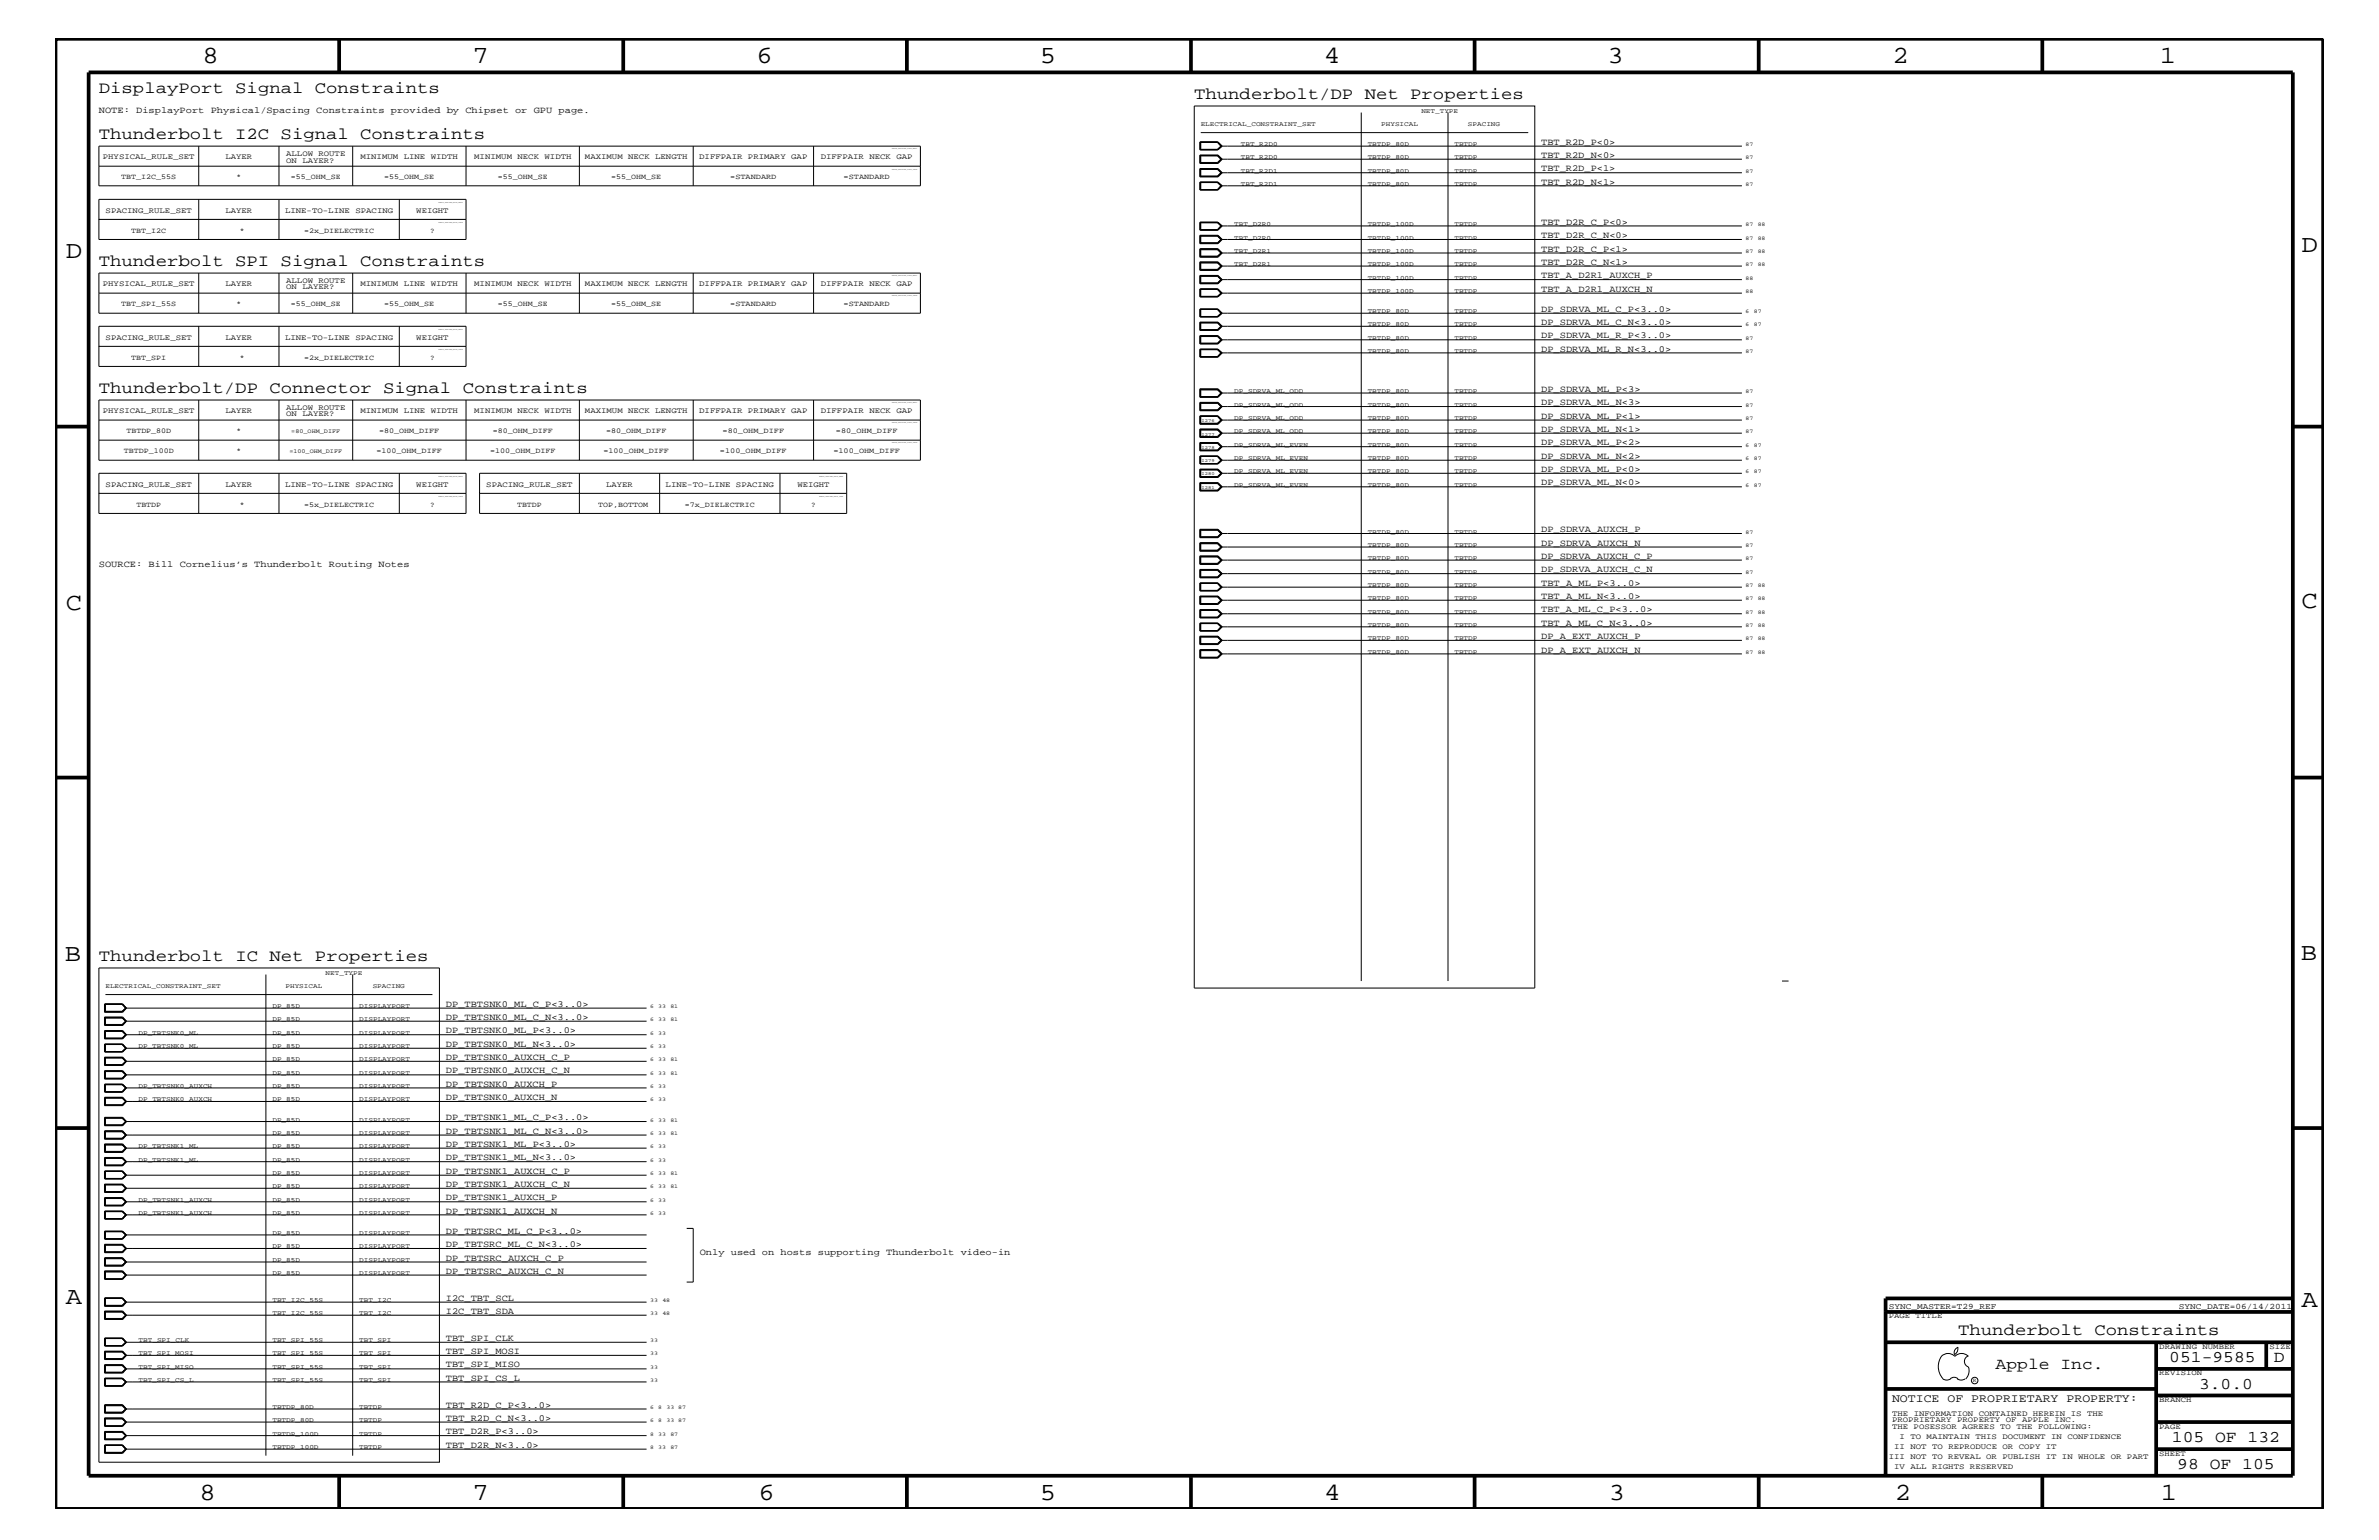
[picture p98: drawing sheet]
<svg xmlns="http://www.w3.org/2000/svg" width="432mm" height="279mm" viewBox="0 0 432 279" stroke-linecap="round" stroke-linejoin="round" font-family="sans-serif">
<defs><g id="words">
<g font-size="4.5">
<text x="36.7" y="11.5">8</text>
<text x="85.8" y="11.5">7</text>
<text x="137.3" y="11.5">6</text>
<text x="188.7" y="11.5">5</text>
<text x="240.3" y="11.5">4</text>
<text x="291.8" y="11.5">3</text>
<text x="343.5" y="11.5">2</text>
<text x="392" y="11.5">1</text>
<text x="11.9" y="46.8">D</text>
<text x="417.7" y="45.7">D</text>
<text x="11.9" y="110.6">C</text>
<text x="417.8" y="110.3">C</text>
<text x="11.8" y="174.3">B</text>
<text x="417.6" y="174.2">B</text>
<text x="11.9" y="236.7">A</text>
<text x="417.8" y="237.1">A</text>
<text x="36.2" y="272.1">8</text>
<text x="85.8" y="272.1">7</text>
<text x="137.7" y="272.1">6</text>
<text x="188.7" y="272.1">5</text>
<text x="240.4" y="272.1">4</text>
<text x="292" y="272.1">3</text>
<text x="343.9" y="272.1">2</text>
<text x="392.2" y="272.1">1</text>
</g>
<g font-size="3">
<text x="17.9" y="16.8">DisplayPort Signal Constraints</text>
<text x="216.7" y="18">Thunderbolt/DP Net Properties</text>
<text x="17.9" y="25.3">Thunderbolt I2C Signal Constraints</text>
<text x="17.9" y="48.3">Thunderbolt SPI Signal Constraints</text>
<text x="17.9" y="71.3">Thunderbolt/DP Connector Signal Constraints</text>
<text x="17.9" y="174.4">Thunderbolt IC Net Properties</text>
<text x="355.4" y="242.3">Thunderbolt Constraints</text>
<text x="362.2" y="248.4">Apple Inc.</text>
<text x="393.7" y="247.1">051-9585</text>
<text x="399.2" y="252">3.0.0</text>
<text x="412.7" y="247.1">D</text>
<text x="394.2" y="261.6">105 OF 132</text>
<text x="395.2" y="266.6">98 OF 105</text>
</g>
<text font-size="2.1" x="343.4" y="254.4">NOTICE OF PROPRIETARY PROPERTY:</text>
<g font-size="1.7">
<text x="17.9" y="20.4">NOTE: DisplayPort Physical/Spacing Constraints provided by Chipset or GPU page.</text>
<text x="279.7" y="28.6">TBT_R2D_N&lt;0&gt;</text>
<text x="279.7" y="26.3">TBT_R2D_P&lt;0&gt;</text>
<text x="279.7" y="33.6">TBT_R2D_N&lt;1&gt;</text>
<text x="279.7" y="31.1">TBT_R2D_P&lt;1&gt;</text>
<text x="279.7" y="40.8">TBT_D2R_C_P&lt;0&gt;</text>
<text x="279.7" y="45.7">TBT_D2R_C_P&lt;1&gt;</text>
<text x="279.7" y="43.2">TBT_D2R_C_N&lt;0&gt;</text>
<text x="279.7" y="48">TBT_D2R_C_N&lt;1&gt;</text>
<text x="279.7" y="50.5">TBT_A_D2R1_AUXCH_P</text>
<text x="279.7" y="52.9">TBT_A_D2R1_AUXCH_N</text>
<text x="279.7" y="59">DP_SDRVA_ML_C_N&lt;3..0&gt;</text>
<text x="279.7" y="56.6">DP_SDRVA_ML_C_P&lt;3..0&gt;</text>
<text x="279.7" y="61.4">DP_SDRVA_ML_R_P&lt;3..0&gt;</text>
<text x="279.7" y="63.9">DP_SDRVA_ML_R_N&lt;3..0&gt;</text>
<text x="279.7" y="71.1">DP_SDRVA_ML_P&lt;3&gt;</text>
<text x="279.7" y="73.5">DP_SDRVA_ML_N&lt;3&gt;</text>
<text x="279.7" y="76">DP_SDRVA_ML_P&lt;1&gt;</text>
<text x="279.7" y="83.3">DP_SDRVA_ML_N&lt;2&gt;</text>
<text x="279.7" y="80.8">DP_SDRVA_ML_P&lt;2&gt;</text>
<text x="279.7" y="78.3">DP_SDRVA_ML_N&lt;1&gt;</text>
<text x="279.7" y="88.1">DP_SDRVA_ML_N&lt;0&gt;</text>
<text x="279.7" y="85.6">DP_SDRVA_ML_P&lt;0&gt;</text>
<text x="279.7" y="101.4">DP_SDRVA_AUXCH_C_P</text>
<text x="279.7" y="96.5">DP_SDRVA_AUXCH_P</text>
<text x="279.7" y="99">DP_SDRVA_AUXCH_N</text>
<text x="17.9" y="102.9">SOURCE: Bill Cornelius’s Thunderbolt Routing Notes</text>
<text x="279.7" y="103.8">DP_SDRVA_AUXCH_C_N</text>
<text x="279.7" y="106.3">TBT_A_ML_P&lt;3..0&gt;</text>
<text x="279.7" y="111.1">TBT_A_ML_C_P&lt;3..0&gt;</text>
<text x="279.7" y="113.6">TBT_A_ML_C_N&lt;3..0&gt;</text>
<text x="279.7" y="108.7">TBT_A_ML_N&lt;3..0&gt;</text>
<text x="279.7" y="118.4">DP_A_EXT_AUXCH_N</text>
<text x="279.7" y="115.9">DP_A_EXT_AUXCH_P</text>
<text x="80.9" y="185">DP_TBTSNK0_ML_C_N&lt;3..0&gt;</text>
<text x="80.9" y="182.7">DP_TBTSNK0_ML_C_P&lt;3..0&gt;</text>
<text x="80.9" y="189.9">DP_TBTSNK0_ML_N&lt;3..0&gt;</text>
<text x="80.9" y="187.5">DP_TBTSNK0_ML_P&lt;3..0&gt;</text>
<text x="80.9" y="194.8">DP_TBTSNK0_AUXCH_C_N</text>
<text x="80.9" y="192.3">DP_TBTSNK0_AUXCH_C_P</text>
<text x="80.9" y="197.2">DP_TBTSNK0_AUXCH_P</text>
<text x="80.9" y="203.2">DP_TBTSNK1_ML_C_P&lt;3..0&gt;</text>
<text x="80.9" y="199.6">DP_TBTSNK0_AUXCH_N</text>
<text x="80.9" y="208.1">DP_TBTSNK1_ML_P&lt;3..0&gt;</text>
<text x="80.9" y="205.7">DP_TBTSNK1_ML_C_N&lt;3..0&gt;</text>
<text x="80.9" y="210.5">DP_TBTSNK1_ML_N&lt;3..0&gt;</text>
<text x="80.9" y="213">DP_TBTSNK1_AUXCH_C_P</text>
<text x="80.9" y="215.3">DP_TBTSNK1_AUXCH_C_N</text>
<text x="80.9" y="220.2">DP_TBTSNK1_AUXCH_N</text>
<text x="80.9" y="217.8">DP_TBTSNK1_AUXCH_P</text>
<text x="80.9" y="226.3">DP_TBTSRC_ML_C_N&lt;3..0&gt;</text>
<text x="80.9" y="223.9">DP_TBTSRC_ML_C_P&lt;3..0&gt;</text>
<text x="127" y="227.7">Only used on hosts supporting Thunderbolt video-in</text>
<text x="80.9" y="231.1">DP_TBTSRC_AUXCH_C_N</text>
<text x="80.9" y="228.7">DP_TBTSRC_AUXCH_C_P</text>
<text x="80.9" y="236">I2C_TBT_SCL</text>
<text x="80.9" y="238.4">I2C_TBT_SDA</text>
<text x="80.9" y="243.3">TBT_SPI_CLK</text>
<text x="80.9" y="245.6">TBT_SPI_MOSI</text>
<text x="80.9" y="250.6">TBT_SPI_CS_L</text>
<text x="80.9" y="248.1">TBT_SPI_MISO</text>
<text x="80.9" y="255.4">TBT_R2D_C_P&lt;3..0&gt;</text>
<text x="80.9" y="257.8">TBT_R2D_C_N&lt;3..0&gt;</text>
<text x="80.9" y="260.2">TBT_D2R_P&lt;3..0&gt;</text>
<text x="80.9" y="262.7">TBT_D2R_N&lt;3..0&gt;</text>
</g>
<g font-size="1.5">
<text x="342.8" y="237.4">SYNC_MASTER=T29_REF</text>
<text x="395.5" y="237.4">SYNC_DATE=06/14/2011</text>
</g>
<g font-size="1.4">
<text x="18.7" y="28.9">PHYSICAL_RULE_SET</text>
<text x="40.9" y="28.9">LAYER</text>
<text x="51.9" y="28.3">ALLOW ROUTE</text>
<text x="51.9" y="29.5">ON LAYER?</text>
<text x="65.4" y="28.9">MINIMUM LINE WIDTH</text>
<text x="86.1" y="28.9">MINIMUM NECK WIDTH</text>
<text x="106.2" y="28.9">MAXIMUM NECK LENGTH</text>
<text x="126.9" y="28.9">DIFFPAIR PRIMARY GAP</text>
<text x="149" y="28.9">DIFFPAIR NECK GAP</text>
<text x="22" y="32.5">TBT_I2C_55S</text>
<text x="42.9" y="32.5">*</text>
<text x="52.8" y="32.5">=55_OHM_SE</text>
<text x="69.7" y="32.5">=55_OHM_SE</text>
<text x="90.4" y="32.5">=55_OHM_SE</text>
<text x="111" y="32.5">=55_OHM_SE</text>
<text x="132.5" y="32.5">=STANDARD</text>
<text x="153.1" y="32.5">=STANDARD</text>
<text x="19.2" y="38.6">SPACING_RULE_SET</text>
<text x="40.9" y="38.6">LAYER</text>
<text x="51.7" y="38.6">LINE-TO-LINE SPACING</text>
<text x="75.6" y="38.6">WEIGHT</text>
<text x="23.8" y="42.3">TBT_I2C</text>
<text x="43.5" y="42.3">*</text>
<text x="55.2" y="42.3">=2x_DIELECTRIC</text>
<text x="78.1" y="42.3">?</text>
<text x="18.7" y="51.9">PHYSICAL_RULE_SET</text>
<text x="40.9" y="51.9">LAYER</text>
<text x="51.9" y="51.3">ALLOW ROUTE</text>
<text x="51.9" y="52.5">ON LAYER?</text>
<text x="65.4" y="51.9">MINIMUM LINE WIDTH</text>
<text x="86.1" y="51.9">MINIMUM NECK WIDTH</text>
<text x="106.2" y="51.9">MAXIMUM NECK LENGTH</text>
<text x="126.9" y="51.9">DIFFPAIR PRIMARY GAP</text>
<text x="149" y="51.9">DIFFPAIR NECK GAP</text>
<text x="22" y="55.6">TBT_SPI_55S</text>
<text x="42.9" y="55.6">*</text>
<text x="52.8" y="55.6">=55_OHM_SE</text>
<text x="69.7" y="55.6">=55_OHM_SE</text>
<text x="90.4" y="55.6">=55_OHM_SE</text>
<text x="111" y="55.6">=55_OHM_SE</text>
<text x="132.5" y="55.6">=STANDARD</text>
<text x="153.1" y="55.6">=STANDARD</text>
<text x="19.2" y="61.7">SPACING_RULE_SET</text>
<text x="23.8" y="65.3">TBT_SPI</text>
<text x="40.9" y="61.7">LAYER</text>
<text x="43.5" y="65.3">*</text>
<text x="51.7" y="61.7">LINE-TO-LINE SPACING</text>
<text x="55.2" y="65.3">=2x_DIELECTRIC</text>
<text x="75.6" y="61.7">WEIGHT</text>
<text x="78.1" y="65.3">?</text>
<text x="18.7" y="75">PHYSICAL_RULE_SET</text>
<text x="40.9" y="75">LAYER</text>
<text x="51.9" y="74.4">ALLOW ROUTE</text>
<text x="51.9" y="75.6">ON LAYER?</text>
<text x="65.4" y="75">MINIMUM LINE WIDTH</text>
<text x="86.1" y="75">MINIMUM NECK WIDTH</text>
<text x="106.2" y="75">MAXIMUM NECK LENGTH</text>
<text x="126.9" y="75">DIFFPAIR PRIMARY GAP</text>
<text x="149" y="75">DIFFPAIR NECK GAP</text>
<text x="22.5" y="82.2">TBTDP_100D</text>
<text x="22.9" y="78.6">TBTDP_80D</text>
<text x="42.9" y="82.2">*</text>
<text x="42.9" y="78.6">*</text>
<text x="68.3" y="82.2">=100_OHM_DIFF</text>
<text x="68.8" y="78.6">=80_OHM_DIFF</text>
<text x="89" y="82.2">=100_OHM_DIFF</text>
<text x="89.5" y="78.6">=80_OHM_DIFF</text>
<text x="109.6" y="82.2">=100_OHM_DIFF</text>
<text x="110" y="78.6">=80_OHM_DIFF</text>
<text x="130.7" y="82.2">=100_OHM_DIFF</text>
<text x="131.1" y="78.6">=80_OHM_DIFF</text>
<text x="151.3" y="82.2">=100_OHM_DIFF</text>
<text x="151.7" y="78.6">=80_OHM_DIFF</text>
<text x="19.2" y="88.3">SPACING_RULE_SET</text>
<text x="40.9" y="88.3">LAYER</text>
<text x="51.7" y="88.3">LINE-TO-LINE SPACING</text>
<text x="75.6" y="88.3">WEIGHT</text>
<text x="88.3" y="88.3">SPACING_RULE_SET</text>
<text x="110" y="88.3">LAYER</text>
<text x="120.8" y="88.3">LINE-TO-LINE SPACING</text>
<text x="144.7" y="88.3">WEIGHT</text>
<text x="24.8" y="92">TBTDP</text>
<text x="43.5" y="92">*</text>
<text x="55.2" y="92">=5x_DIELECTRIC</text>
<text x="78.1" y="92">?</text>
<text x="93.9" y="92">TBTDP</text>
<text x="108.6" y="92">TOP,BOTTOM</text>
<text x="124.3" y="92">=7x_DIELECTRIC</text>
<text x="147.2" y="92">?</text>
<text x="342.8" y="239.2">PAGE TITLE</text>
<text x="391.9" y="244.7">DRAWING NUMBER</text>
<text x="411.9" y="244.7">SIZE</text>
<text x="391.9" y="249.5">REVISION</text>
<text x="343.4" y="256.8">THE INFORMATION CONTAINED HEREIN IS THE</text>
<text x="391.9" y="254.4">BRANCH</text>
<text x="343.4" y="259.3">THE POSESSOR AGREES TO THE FOLLOWING:</text>
<text x="343.4" y="258">PROPRIETARY PROPERTY OF APPLE INC.</text>
<text x="343.8" y="262.9">II NOT TO REPRODUCE OR COPY IT</text>
<text x="344.8" y="261.1">I TO MAINTAIN THIS DOCUMENT IN CONFIDENCE</text>
<text x="391.9" y="259.3">PAGE</text>
<text x="342.8" y="264.7">III NOT TO REVEAL OR PUBLISH IT IN WHOLE OR PART</text>
<text x="343.8" y="266.6">IV ALL RIGHTS RESERVED</text>
<text x="391.9" y="264.1">SHEET</text>
</g>
<g font-size="1.2">
<text x="217.9" y="22.9">ELECTRICAL_CONSTRAINT_SET</text>
<text x="250.7" y="22.9">PHYSICAL</text>
<text x="258" y="20.4">NET_TYPE</text>
<text x="266.4" y="22.9">SPACING</text>
<text x="225.2" y="28.9">TBT_R2D0</text>
<text x="225.2" y="26.5">TBT_R2D0</text>
<text x="248.2" y="28.9">TBTDP_80D</text>
<text x="248.2" y="26.5">TBTDP_80D</text>
<text x="264" y="28.9">TBTDP</text>
<text x="264" y="26.5">TBTDP</text>
<text x="225.2" y="33.7">TBT_R2D1</text>
<text x="225.2" y="31.4">TBT_R2D1</text>
<text x="248.2" y="33.7">TBTDP_80D</text>
<text x="248.2" y="31.4">TBTDP_80D</text>
<text x="264" y="33.7">TBTDP</text>
<text x="264" y="31.4">TBTDP</text>
<text x="224" y="41">TBT_D2R0</text>
<text x="248.2" y="41">TBTDP_100D</text>
<text x="264" y="41">TBTDP</text>
<text x="224" y="43.5">TBT_D2R0</text>
<text x="224" y="45.9">TBT_D2R1</text>
<text x="248.2" y="45.9">TBTDP_100D</text>
<text x="248.2" y="43.5">TBTDP_100D</text>
<text x="264" y="45.9">TBTDP</text>
<text x="264" y="43.5">TBTDP</text>
<text x="224" y="48.3">TBT_D2R1</text>
<text x="248.2" y="50.7">TBTDP_100D</text>
<text x="248.2" y="48.3">TBTDP_100D</text>
<text x="248.2" y="53.2">TBTDP_100D</text>
<text x="264" y="50.7">TBTDP</text>
<text x="264" y="48.3">TBTDP</text>
<text x="264" y="53.2">TBTDP</text>
<text x="248.2" y="59.2">TBTDP_80D</text>
<text x="248.2" y="56.8">TBTDP_80D</text>
<text x="264" y="59.2">TBTDP</text>
<text x="264" y="56.8">TBTDP</text>
<text x="248.2" y="61.7">TBTDP_80D</text>
<text x="248.2" y="64">TBTDP_80D</text>
<text x="264" y="61.7">TBTDP</text>
<text x="264" y="64">TBTDP</text>
<text x="224" y="71.3">DP_SDRVA_ML_ODD</text>
<text x="248.2" y="71.3">TBTDP_80D</text>
<text x="264" y="71.3">TBTDP</text>
<text x="224" y="73.8">DP_SDRVA_ML_ODD</text>
<text x="224" y="76.2">DP_SDRVA_ML_ODD</text>
<text x="248.2" y="73.8">TBTDP_80D</text>
<text x="248.2" y="76.2">TBTDP_80D</text>
<text x="264" y="73.8">TBTDP</text>
<text x="264" y="76.2">TBTDP</text>
<text x="224" y="83.5">DP_SDRVA_ML_EVEN</text>
<text x="224" y="81.1">DP_SDRVA_ML_EVEN</text>
<text x="224" y="78.6">DP_SDRVA_ML_ODD</text>
<text x="248.2" y="83.5">TBTDP_80D</text>
<text x="248.2" y="81.1">TBTDP_80D</text>
<text x="248.2" y="78.6">TBTDP_80D</text>
<text x="264" y="83.5">TBTDP</text>
<text x="264" y="81.1">TBTDP</text>
<text x="264" y="78.6">TBTDP</text>
<text x="224" y="88.3">DP_SDRVA_ML_EVEN</text>
<text x="224" y="85.9">DP_SDRVA_ML_EVEN</text>
<text x="248.2" y="88.3">TBTDP_80D</text>
<text x="248.2" y="85.9">TBTDP_80D</text>
<text x="264" y="88.3">TBTDP</text>
<text x="264" y="85.9">TBTDP</text>
<text x="248.2" y="101.6">TBTDP_80D</text>
<text x="248.2" y="96.8">TBTDP_80D</text>
<text x="248.2" y="99.3">TBTDP_80D</text>
<text x="264" y="101.6">TBTDP</text>
<text x="264" y="96.8">TBTDP</text>
<text x="264" y="99.3">TBTDP</text>
<text x="248.2" y="106.5">TBTDP_80D</text>
<text x="248.2" y="104.1">TBTDP_80D</text>
<text x="264" y="106.5">TBTDP</text>
<text x="264" y="104.1">TBTDP</text>
<text x="248.2" y="111.4">TBTDP_80D</text>
<text x="248.2" y="108.9">TBTDP_80D</text>
<text x="248.2" y="113.7">TBTDP_80D</text>
<text x="264" y="111.4">TBTDP</text>
<text x="264" y="108.9">TBTDP</text>
<text x="264" y="113.7">TBTDP</text>
<text x="248.2" y="118.6">TBTDP_80D</text>
<text x="248.2" y="116.2">TBTDP_80D</text>
<text x="264" y="118.6">TBTDP</text>
<text x="264" y="116.2">TBTDP</text>
<text x="19.1" y="179.3">ELECTRICAL_CONSTRAINT_SET</text>
<text x="51.8" y="179.3">PHYSICAL</text>
<text x="59.1" y="176.8">NET_TYPE</text>
<text x="67.6" y="179.3">SPACING</text>
<text x="49.4" y="185.3">DP_85D</text>
<text x="49.4" y="182.9">DP_85D</text>
<text x="65.2" y="185.3">DISPLAYPORT</text>
<text x="65.2" y="182.9">DISPLAYPORT</text>
<text x="25.1" y="190.2">DP_TBTSNK0_ML</text>
<text x="25.1" y="187.7">DP_TBTSNK0_ML</text>
<text x="49.4" y="190.2">DP_85D</text>
<text x="49.4" y="187.7">DP_85D</text>
<text x="65.2" y="190.2">DISPLAYPORT</text>
<text x="65.2" y="187.7">DISPLAYPORT</text>
<text x="25.1" y="197.4">DP_TBTSNK0_AUXCH</text>
<text x="49.4" y="197.4">DP_85D</text>
<text x="49.4" y="195">DP_85D</text>
<text x="49.4" y="192.6">DP_85D</text>
<text x="65.2" y="197.4">DISPLAYPORT</text>
<text x="65.2" y="195">DISPLAYPORT</text>
<text x="65.2" y="192.6">DISPLAYPORT</text>
<text x="25.1" y="199.8">DP_TBTSNK0_AUXCH</text>
<text x="49.4" y="199.8">DP_85D</text>
<text x="49.4" y="203.5">DP_85D</text>
<text x="65.2" y="199.8">DISPLAYPORT</text>
<text x="65.2" y="203.5">DISPLAYPORT</text>
<text x="25.1" y="208.3">DP_TBTSNK1_ML</text>
<text x="49.4" y="205.9">DP_85D</text>
<text x="49.4" y="208.3">DP_85D</text>
<text x="65.2" y="205.9">DISPLAYPORT</text>
<text x="65.2" y="208.3">DISPLAYPORT</text>
<text x="25.1" y="210.8">DP_TBTSNK1_ML</text>
<text x="49.4" y="213.2">DP_85D</text>
<text x="49.4" y="210.8">DP_85D</text>
<text x="49.4" y="215.6">DP_85D</text>
<text x="65.2" y="213.2">DISPLAYPORT</text>
<text x="65.2" y="210.8">DISPLAYPORT</text>
<text x="65.2" y="215.6">DISPLAYPORT</text>
<text x="25.1" y="220.4">DP_TBTSNK1_AUXCH</text>
<text x="25.1" y="218">DP_TBTSNK1_AUXCH</text>
<text x="49.4" y="220.4">DP_85D</text>
<text x="49.4" y="218">DP_85D</text>
<text x="65.2" y="220.4">DISPLAYPORT</text>
<text x="65.2" y="218">DISPLAYPORT</text>
<text x="49.4" y="226.5">DP_85D</text>
<text x="49.4" y="224.1">DP_85D</text>
<text x="65.2" y="226.5">DISPLAYPORT</text>
<text x="65.2" y="224.1">DISPLAYPORT</text>
<text x="49.4" y="231.3">DP_85D</text>
<text x="49.4" y="229">DP_85D</text>
<text x="65.2" y="231.3">DISPLAYPORT</text>
<text x="65.2" y="229">DISPLAYPORT</text>
<text x="49.4" y="236.2">TBT_I2C_55S</text>
<text x="49.4" y="238.6">TBT_I2C_55S</text>
<text x="65.2" y="236.2">TBT_I2C</text>
<text x="65.2" y="238.6">TBT_I2C</text>
<text x="25.1" y="243.5">TBT_SPI_CLK</text>
<text x="25.1" y="245.9">TBT_SPI_MOSI</text>
<text x="49.4" y="245.9">TBT_SPI_55S</text>
<text x="49.4" y="243.5">TBT_SPI_55S</text>
<text x="65.2" y="245.9">TBT_SPI</text>
<text x="65.2" y="243.5">TBT_SPI</text>
<text x="25.1" y="250.7">TBT_SPI_CS_L</text>
<text x="25.1" y="248.4">TBT_SPI_MISO</text>
<text x="49.4" y="250.7">TBT_SPI_55S</text>
<text x="49.4" y="248.4">TBT_SPI_55S</text>
<text x="65.2" y="250.7">TBT_SPI</text>
<text x="65.2" y="248.4">TBT_SPI</text>
<text x="49.4" y="255.6">TBTDP_80D</text>
<text x="65.2" y="255.6">TBTDP</text>
<text x="49.4" y="258">TBTDP_80D</text>
<text x="49.4" y="260.5">TBTDP_100D</text>
<text x="49.4" y="262.9">TBTDP_100D</text>
<text x="65.2" y="258">TBTDP</text>
<text x="65.2" y="260.5">TBTDP</text>
<text x="65.2" y="262.9">TBTDP</text>
</g>
<g font-size="1.1">
<text x="52.5" y="82.2">=100_OHM_DIFF</text>
<text x="52.9" y="78.6">=80_OHM_DIFF</text>
</g>
<g font-size="1">
<text x="316.8" y="28.9">87</text>
<text x="316.8" y="26.5">87</text>
<text x="316.8" y="33.7">87</text>
<text x="316.8" y="31.4">87</text>
<text x="316.8" y="41">87</text>
<text x="319" y="41">88</text>
<text x="316.8" y="45.9">87</text>
<text x="316.8" y="43.5">87</text>
<text x="319" y="45.9">88</text>
<text x="319" y="43.5">88</text>
<text x="316.8" y="53.2">88</text>
<text x="316.8" y="50.7">88</text>
<text x="316.8" y="48.3">87</text>
<text x="319" y="48.3">88</text>
<text x="316.8" y="59.2">6</text>
<text x="316.8" y="56.8">6</text>
<text x="318.3" y="59.2">87</text>
<text x="318.3" y="56.8">87</text>
<text x="316.8" y="61.7">87</text>
<text x="316.8" y="64">87</text>
<text x="316.8" y="71.3">87</text>
<text x="316.8" y="73.8">87</text>
<text x="316.8" y="76.2">87</text>
<text x="316.8" y="83.5">6</text>
<text x="316.8" y="81.1">6</text>
<text x="316.8" y="78.6">87</text>
<text x="318.3" y="83.5">87</text>
<text x="318.3" y="81.1">87</text>
<text x="316.8" y="88.3">6</text>
<text x="316.8" y="85.9">6</text>
<text x="318.3" y="88.3">87</text>
<text x="318.3" y="85.9">87</text>
<text x="316.8" y="101.6">87</text>
<text x="316.8" y="96.8">87</text>
<text x="316.8" y="99.3">87</text>
<text x="316.8" y="106.5">87</text>
<text x="316.8" y="104.1">87</text>
<text x="319" y="106.5">88</text>
<text x="316.8" y="111.4">87</text>
<text x="316.8" y="108.9">87</text>
<text x="316.8" y="113.7">87</text>
<text x="319" y="111.4">88</text>
<text x="319" y="108.9">88</text>
<text x="319" y="113.7">88</text>
<text x="316.8" y="118.6">87</text>
<text x="316.8" y="116.2">87</text>
<text x="319" y="118.6">88</text>
<text x="319" y="116.2">88</text>
<text x="118" y="185.3">6</text>
<text x="118" y="182.9">6</text>
<text x="119.5" y="185.3">33</text>
<text x="119.5" y="182.9">33</text>
<text x="121.7" y="185.3">81</text>
<text x="121.7" y="182.9">81</text>
<text x="118" y="190.2">6</text>
<text x="118" y="187.7">6</text>
<text x="119.5" y="190.2">33</text>
<text x="119.5" y="187.7">33</text>
<text x="118" y="197.4">6</text>
<text x="118" y="195">6</text>
<text x="118" y="192.6">6</text>
<text x="119.5" y="197.4">33</text>
<text x="119.5" y="195">33</text>
<text x="119.5" y="192.6">33</text>
<text x="121.7" y="195">81</text>
<text x="121.7" y="192.6">81</text>
<text x="118" y="199.8">6</text>
<text x="118" y="203.5">6</text>
<text x="119.5" y="199.8">33</text>
<text x="119.5" y="203.5">33</text>
<text x="121.7" y="203.5">81</text>
<text x="118" y="205.9">6</text>
<text x="118" y="208.3">6</text>
<text x="119.5" y="205.9">33</text>
<text x="119.5" y="208.3">33</text>
<text x="121.7" y="205.9">81</text>
<text x="118" y="213.2">6</text>
<text x="118" y="210.8">6</text>
<text x="118" y="215.6">6</text>
<text x="119.5" y="213.2">33</text>
<text x="119.5" y="210.8">33</text>
<text x="119.5" y="215.6">33</text>
<text x="121.7" y="213.2">81</text>
<text x="121.7" y="215.6">81</text>
<text x="118" y="220.4">6</text>
<text x="118" y="218">6</text>
<text x="119.5" y="220.4">33</text>
<text x="119.5" y="218">33</text>
<text x="118" y="236.2">33</text>
<text x="118" y="238.6">33</text>
<text x="120.2" y="236.2">48</text>
<text x="120.2" y="238.6">48</text>
<text x="118" y="245.9">33</text>
<text x="118" y="243.5">33</text>
<text x="118" y="248.4">33</text>
<text x="118" y="250.7">33</text>
<text x="358.1" y="250.7">R</text>
<text x="118" y="255.6">6</text>
<text x="119.5" y="255.6">8</text>
<text x="121" y="255.6">33 87</text>
<text x="118" y="258">6</text>
<text x="118" y="260.5">8</text>
<text x="118" y="262.9">8</text>
<text x="119.5" y="260.5">33</text>
<text x="119.5" y="262.9">33</text>
<text x="119.5" y="258">8</text>
<text x="121" y="258">33 87</text>
<text x="121.7" y="260.5">87</text>
<text x="121.7" y="262.9">87</text>
</g>
<g font-size=".8">
<text x="218.1" y="76.6">I276</text>
<text x="218.1" y="79">I277</text>
<text x="218.1" y="81.4">I278</text>
<text x="218.1" y="83.8">I279</text>
<text x="218.1" y="86.2">I280</text>
<text x="218.1" y="88.7">I281</text>
</g>
<g font-size=".3">
<text x="161.9" y="27.1">TABLE_PHYSICAL_RULE_HEAD</text>
<text x="161.9" y="30.8">TABLE_PHYSICAL_RULE_ITEM</text>
<text x="79.6" y="40.4">TABLE_SPACING_RULE_ITEM</text>
<text x="79.6" y="36.8">TABLE_SPACING_RULE_HEAD</text>
<text x="161.9" y="50.2">TABLE_PHYSICAL_RULE_HEAD</text>
<text x="161.9" y="53.8">TABLE_PHYSICAL_RULE_ITEM</text>
<text x="79.6" y="59.8">TABLE_SPACING_RULE_HEAD</text>
<text x="79.6" y="63.4">TABLE_SPACING_RULE_ITEM</text>
<text x="161.9" y="76.8">TABLE_PHYSICAL_RULE_ITEM</text>
<text x="161.9" y="73.2">TABLE_PHYSICAL_RULE_HEAD</text>
<text x="161.9" y="80.5">TABLE_PHYSICAL_RULE_ITEM</text>
<text x="79.6" y="86.5">TABLE_SPACING_RULE_HEAD</text>
<text x="148.7" y="86.5">TABLE_SPACING_RULE_HEAD</text>
<text x="79.6" y="90.1">TABLE_SPACING_RULE_ITEM</text>
<text x="148.7" y="90.1">TABLE_SPACING_RULE_ITEM</text>
</g>
</g></defs>
<g fill="none" stroke="#000" stroke-width=".18">
<path d="M216.8 19.2h61.8v160.1h-61.8zM18 39.8v3.6M18 26.5h149.1v7.2h-149.1zM18 30.2h149.1M36.1 26.5v7.2M36.1 36.2v7.2M50.6 26.5v7.2M50.6 36.2v7.2M64 26.5v7.2M72.5 36.2v7.2M84.6 39.8h-66.6v-3.6h66.6v7.2M84.6 26.5v7.2"/>
<path d="M105.2 26.5v7.2M125.8 26.5v7.2M147.7 26.5v7.2M217.8 25.8h3.3l.7 .7-.7 .7h-3.3zM217.8 28.1h3.3l.7 .8-.7 .7h-3.3zM217.8 30.6h3.3l.7 .7-.7 .8h-3.3zM217.8 33h3.3l.7 .7-.7 .8h-3.3zM217.9 25.8h3.1M217.9 33.1h3.1M217.9 25.8v1.4M217.9 33v1.5M217.9 27.1h3.1"/>
<path d="M217.9 34.4h3.1M217.9 25.8v1.3M217.9 28.3h3.1l.6 .6-.6 .6h-3.1zM217.9 30.7h3.1l.6 .6-.6 .6h-3.1zM217.9 33.1v1.3M217.9 24.1h59.5M221 25.8l.7 .7-.7 .6M221 28.2l.7 .7-.7 .7h-3.1M221 33.1l.7 .6-.7 .7M221 30.7l.7 .6-.7 .7M221 25.8l.6 .7M221 33.1l.6 .6"/>
<path d="M221 25.8l.8 .7-.8 .7M221 28.2l.8 .7-.8 .7M221 33l.8 .7-.8 .8M221 30.7l.8 .6-.8 .7M221 28.2h-3.1v1.4M221 30.7h-3.1v1.3h3.1M221.6 26.5l-.6 .6M221.6 33.7l-.6 .7M221.6 26.5h94.6M221.6 28.9h94.6M221.6 33.7h94.6M221.6 31.3h94.6"/>
<path d="M247.1 20.4v157.6M262.8 20.4v157.6M18 43.4h66.6M18 49.5h149.1v7.3h-149.1zM18 53.2h149.1M36.1 49.5v7.3M36.1 59.2v7.3M50.6 49.5v7.3M50.6 59.2v7.3M64 49.5v7.3M72.5 59.2v7.3M84.6 49.5v7.3"/>
<path d="M105.2 49.5v7.3M125.8 49.5v7.3M147.7 49.5v7.3M217.8 40.3h3.3l.7 .7-.7 .8h-3.3zM217.8 45.1h3.3l.7 .8-.7 .8h-3.3zM217.8 47.5h3.3l.7 .8-.7 .7h-3.3zM217.8 50h3.3l.7 .7-.7 .8h-3.3zM217.8 52.4h3.3l.7 .8-.7 .7h-3.3zM217.8 56.1h3.3l.7 .7-.7 .7h-3.3zM217.8 58.4h3.3l.7 .8-.7 .8h-3.3zM217.9 56.1h3.1M217.9 45.2h3.1l.7 .7-.7 .6"/>
<path d="M217.9 47.7h3.1M217.9 40.4h3.1M217.9 52.5h3.1M217.9 40.3v1.5M217.9 45.1v1.5h3.1l.8-.7-.8-.8M217.9 52.4v1.5M217.9 56.1v1.4M217.9 57.4h3.1M217.9 46.5h3.1M217.9 41.7h3.1M217.9 53.8h3.1M217.9 40.4v1.3"/>
<path d="M217.9 47.7v1.2h3.1l.6-.6M217.9 50.1h3.1l.6 .6-.6 .6h-3.1zM217.9 52.5v1.3M217.9 56.1v1.3M217.9 58.6h3.1l.6 .6-.6 .6h-3.1zM221 56.1l.7 .7-.7 .6M221 58.5l.7 .7-.7 .7M221 47.7l.7 .6-.7 .7h-3.1M221 42.8l.7 .6M221 40.4l.7 .6-.7 .7M221 50.1l.7 .6-.7 .7M221 52.5l.7 .7-.7 .6"/>
<path d="M221 56.1l.6 .7M221 47.7l.6 .6M221 40.4l.6 .6M221 52.5l.6 .7M221 56.1l.8 .7-.8 .7M221 58.5l.8 .7-.8 .7M221 42.8l.8 .6M221 40.3l.8 .7-.8 .8M221 50.1l.8 .6-.8 .7M221 52.4l.8 .8-.8 .7M221 42.8h-3.1v1.3h3.1M221 49l.8-.7-.8-.7h-3.1v1.4"/>
<path d="M221 50.1h-3.1v1.3h3.1M221 58.5h-3.1v1.4h3.1M221.6 45.9l-.6-.6h-3.1v1.2M221.6 43.4l-.6 .6h-3.1v-1.1h3.1l.6 .5h94.6M221.6 56.8l-.6 .6M221.6 45.9l-.6 .6M221.6 41l-.6 .7M221.6 53.2l-.6 .6M221.6 56.8h94.6M221.6 59.2h94.6M221.6 45.9h94.6M221.6 48.3h94.6"/>
<path d="M221.6 41h94.6M221.6 50.7h94.6M221.6 53.2h94.6M221.7 43.4l-.7 .7M221.8 43.4l-.8 .7M221.8 43.4l-.7 .8h-3.3v-1.5h3.3l.7 .7M18 76.2h149.1M18 72.6h149.1v10.9h-149.1zM18 79.9h149.1M36.1 72.6v10.9M50.6 72.6v10.9M64 72.6v10.9"/>
<path d="M84.6 62.8h-66.6v-3.6h66.6v7.3h-66.6v-3.7M84.6 72.6v10.9M105.2 72.6v10.9M125.8 72.6v10.9M147.7 72.6v10.9M217.8 70.5h3.3l.7 .8-.7 .8h-3.3zM217.8 60.9h3.3l.7 .8-.7 .7h-3.3zM217.8 63.3h3.3l.7 .7-.7 .8h-3.3zM217.8 73h3.3l.7 .8-.7 .7h-3.3zM217.8 75.5h3.3l.7 .7-.7 .8h-3.3zM217.8 77.8h3.3l.7 .8-.7 .7h-3.3zM217.9 70.7h3.1"/>
<path d="M217.9 63.4h3.1M217.9 75.5h3.1M217.9 78h3.1M217.9 72h3.1M217.9 63.3v1.5M217.9 64.7h3.1M217.9 76.8h3.1M217.9 61.1h3.1l.6 .6-.6 .5h-3.1zM217.9 63.4v1.3M217.9 70.7v1.3M217.9 73.2h3.1l.6 .6-.6 .6h-3.1zM217.9 75.5v1.3"/>
<path d="M217.9 78v1.2h3.1l.6-.6M221 70.7l.7 .6-.7 .7M221 61l.7 .7-.7 .6M221 73.1l.7 .7-.7 .6M221 63.4l.7 .6-.7 .7M221 75.5l.7 .7-.7 .6M221 78l.7 .6-.7 .7h-3.1M221 70.7l.6 .6M221 63.4l.6 .6M221 75.5l.6 .7M221 78l.6 .6M221 75.5l.8 .7-.8 .7h-3.1v-1.4"/>
<path d="M221 61l.8 .7-.8 .6M221 73.1l.8 .7-.8 .6M221 63.3l.8 .7-.8 .8M221 72.1l.8-.8-.8-.7h-3.1v1.5M221 61h-3.1v1.3h3.1M221 73.1h-3.1v1.3h3.1M221 79.3l.8-.7-.8-.7h-3.1v1.4M221.6 71.3l-.6 .7M221.6 64l-.6 .7M221.6 76.2l-.6 .6M221.6 71.3h94.6M221.6 61.7h94.6"/>
<path d="M221.6 73.8h94.6M221.6 64h94.6M221.6 76.2h94.6M221.6 78.6h94.6M36.1 85.9v7.3M50.6 85.9v7.3M72.5 85.9v7.2M84.6 89.5h-66.6v-3.6h66.6v7.3h-66.6v-3.7M105.2 85.9v7.3M119.7 85.9v7.3M141.6 85.9v7.3M153.7 89.5h-66.7v-3.6h66.7v7.3h-66.7v-3.7"/>
<path d="M217.8 80.3h3.3l.7 .7-.7 .8h-3.3zM217.8 82.7h3.3l.7 .8-.7 .7h-3.3zM217.8 85.1h3.3l.7 .8-.7 .7h-3.3zM217.8 87.6h3.3l.7 .7-.7 .8h-3.3zM217.8 96h3.3l.7 .8-.7 .8h-3.3zM217.8 98.5h3.3l.7 .7-.7 .8h-3.3zM217.9 98.6h3.1l.7 .6-.7 .6M217.9 82.8h3.1M217.9 82.7v1.5M217.9 99.8h3.1M217.9 84.1h3.1M217.9 80.4h3.1l.6 .6-.6 .6h-3.1z"/>
<path d="M217.9 82.8v1.3M217.9 85.3h3.1l.6 .6-.6 .6h-3.1zM217.9 87.7h3.1l.6 .6-.6 .6h-3.1zM217.9 96.2h3.1l.6 .6-.6 .6h-3.1zM221 96.1l.7 .7-.7 .7M221 80.4l.7 .6-.7 .7M221 82.8l.7 .7-.7 .6M221 85.2l.7 .7-.7 .6M221 87.6l.7 .7-.7 .7M221 82.8l.6 .7M221 98.5l.8 .7-.8 .7h-3.1v-1.4M221 96.1l.8 .7-.8 .7"/>
<path d="M221 80.4l.8 .6-.8 .7M221 82.7l.8 .8-.8 .7M221 85.2l.8 .7-.8 .6M221 87.6l.8 .7-.8 .7M221 80.4h-3.1v1.3h3.1M221 85.2h-3.1v1.3h3.1M221 87.6h-3.1v1.4h3.1M221 96.1h-3.1v1.4h3.1M221.6 99.2l-.6-.5h-3.1v1.1M221.6 99.2l-.6 .6M221.6 83.5l-.6 .6M221.6 96.8h94.6"/>
<path d="M221.6 99.2h94.6M221.6 81h94.6M221.6 83.5h94.6M221.6 85.9h94.6M221.6 88.3h94.6M217.8 100.9h3.3l.7 .7-.7 .8h-3.3zM217.8 103.3h3.3l.7 .8-.7 .7h-3.3zM217.8 105.8h3.3l.7 .7-.7 .7h-3.3zM217.8 108.1h3.3l.7 .8-.7 .8h-3.3zM217.8 110.6h3.3l.7 .8-.7 .7h-3.3zM217.8 113h3.3l.7 .7-.7 .8h-3.3zM217.8 115.4h3.3l.7 .8-.7 .7h-3.3z"/>
<path d="M217.8 117.9h3.3l.7 .7-.7 .8h-3.3zM217.9 101h3.1M217.9 105.9h3.1M217.9 118h3.1l.7 .6-.7 .7M217.9 113.1h3.1M217.9 105.8v1.4M217.9 113v1.5M217.9 117.9v1.4h3.1M217.9 107.1h3.1M217.9 114.4h3.1M217.9 101v1.2h3.1l.6-.6M217.9 103.5h3.1l.6 .6-.6 .6h-3.1z"/>
<path d="M217.9 105.9v1.2M217.9 108.3h3.1l.6 .6-.6 .6h-3.1zM217.9 110.8h3.1l.6 .6-.6 .5h-3.1zM217.9 113.1v1.3M217.9 115.6h3.1l.6 .6-.6 .6h-3.1zM217.9 118h3.1l.6 .6-.6 .6h-3.1zM221 101l.7 .6-.7 .7h-3.1M221 103.4l.7 .7-.7 .7M221 105.9l.7 .6-.7 .6M221 108.2l.7 .7-.7 .7h-3.1M221 115.5l.7 .7-.7 .7M221 110.7l.7 .7-.7 .6"/>
<path d="M221 113.1l.7 .6-.7 .7M221 101l.6 .6M221 105.9l.6 .6M221 113.1l.6 .6M221 103.4l.8 .7-.8 .7M221 105.8l.8 .7-.8 .7M221 108.2l.8 .7-.8 .8M221 117.9l.8 .7-.8 .7M221 115.5l.8 .7-.8 .7M221 110.7l.8 .7-.8 .6M221 113l.8 .7-.8 .8M221 102.4l.8-.8-.8-.7h-3.1v1.5"/>
<path d="M221 103.4h-3.1v1.4h3.1M221 108.2h-3.1v1.5M221 110.7h-3.1v1.3h3.1M221 115.5h-3.1v1.4h3.1M221.6 106.5l-.6 .6M221.6 113.7l-.6 .7M221.6 101.6h94.6M221.6 104.1h94.6M221.6 106.5h94.6M221.6 108.9h94.6M221.6 118.6h94.6M221.6 116.2h94.6"/>
<path d="M221.6 111.4h94.6M221.6 113.7h94.6M18 175.6h61.8v89.7h-61.8zM48.3 176.8v87.3M64 176.8v87.3M323.4 178h1.2M19 182.1h3.3l.6 .8-.6 .8h-3.3zM19 184.5h3.3l.6 .8-.6 .7h-3.3zM19 187h3.3l.6 .7-.6 .8h-3.3zM19 189.4h3.3l.6 .8-.6 .7h-3.3zM19 191.8h3.3l.6 .8-.6 .7h-3.3zM19 194.2h3.3l.6 .8-.6 .8h-3.3z"/>
<path d="M19 196.7h3.3l.6 .7-.6 .7h-3.3zM19 199.1h3.3l.6 .7-.6 .8h-3.3zM19.1 189.5h3.1M19.1 184.7h3.1M19.1 182.2h3.1M19.1 196.8h3.1M19.1 182.1v1.5h3.1l.7-.7M19.1 189.4v1.5M19.1 196.7v1.4M19.1 190.8h3.1M19.1 183.5h3.1M19.1 198.1h3.1"/>
<path d="M19.1 182.2v1.3M19.1 184.7v1.2h3.1l.6-.6M19.1 187.1h3.1l.6 .6-.6 .6h-3.1zM19.1 189.5v1.3M19.1 192h3.1l.6 .6-.6 .5h-3.1zM19.1 194.4h3.1l.6 .6-.6 .6h-3.1zM19.1 196.8v1.3M19.1 199.2h3.1l.6 .6-.6 .6h-3.1zM19.1 180.4h59.4M22.2 187.1h-3.1v1.3h3.1M22.2 191.9h-3.1v1.3h3.1M22.2 194.3h-3.1v1.4h3.1"/>
<path d="M22.2 199.2h-3.1v1.3h3.1M22.2 189.5l.6 .7M22.2 184.7l.6 .6M22.2 182.2l.6 .7M22.2 196.8l.6 .6M22.2 187.1l.7 .6M22.2 189.4l.7 .8M22.2 182.1l.7 .8M22.2 191.9l.7 .7M22.2 194.3l.7 .7M22.2 196.7l.7 .7M22.2 199.2l.7 .6"/>
<path d="M22.2 187.1l.7 .6-.7 .7M22.2 189.5l.7 .7-.7 .6M22.2 184.7l.7 .6-.7 .7h-3.1M22.2 182.2l.7 .7-.7 .6M22.2 191.9l.7 .7-.7 .6M22.2 194.3l.7 .7-.7 .7M22.2 196.8l.7 .6-.7 .7M22.2 199.2l.7 .6-.7 .7M22.8 190.2l-.6 .6M22.8 182.9l-.6 .6M22.8 197.4l-.6 .7M22.8 187.7h94.6"/>
<path d="M22.8 190.2h94.6M22.8 185.3h94.6M22.8 182.9h94.6M22.8 192.6h94.6M22.8 195h94.6M22.8 197.4h94.6M22.8 199.8h94.6M22.9 187.7l-.7 .7M22.9 190.2l-.7 .7M22.9 185.3l-.7 .7M22.9 192.6l-.7 .6M22.9 195l-.7 .7"/>
<path d="M22.9 197.4l-.7 .7M22.9 199.8l-.7 .7M22.9 185.3l-.7-.7h-3.1v1.4M19 202.7h3.3l.6 .8-.6 .7h-3.3zM19 205.2h3.3l.6 .7-.6 .8h-3.3zM19 207.5h3.3l.6 .8-.6 .8h-3.3zM19 210h3.3l.6 .8-.6 .7h-3.3zM19 212.5h3.3l.6 .7-.6 .7h-3.3zM19 214.8h3.3l.6 .8-.6 .7h-3.3zM19 217.3h3.3l.6 .7-.6 .8h-3.3zM19 219.7h3.3l.6 .7-.6 .8h-3.3zM19.1 207.7h3.1"/>
<path d="M19.1 205.3h3.1l.7 .6-.7 .6M19.1 212.5h3.1M19.1 219.8h3.1M19.1 205.2v1.4h3.1l.7-.7M19.1 212.5v1.4M19.1 219.7v1.5M19.1 206.5h3.1M19.1 213.8h3.1M19.1 202.9h3.1l.6 .6-.6 .6h-3.1zM19.1 207.7v1.2h3.1l.6-.6M19.1 210.2h3.1l.6 .6-.6 .6h-3.1zM19.1 212.5v1.3"/>
<path d="M19.1 215h3.1l.6 .6-.6 .6h-3.1zM19.1 217.4h3.1l.6 .6-.6 .6h-3.1zM19.1 219.8v1.3M22.2 202.8h-3.1v1.4h3.1M22.2 210.1h-3.1v1.3h3.1M22.2 214.9h-3.1v1.4M22.2 217.4h-3.1v1.3h3.1M22.2 207.7l.6 .6M22.2 212.5l.6 .7M22.2 219.8l.6 .6M22.2 210.1l.7 .7M22.2 202.8l.7 .7"/>
<path d="M22.2 205.2l.7 .7M22.2 214.9l.7 .7M22.2 212.5l.7 .7M22.2 217.4l.7 .6M22.2 219.7l.7 .7M22.2 207.7l.7 .6-.7 .7h-3.1M22.2 210.1l.7 .7-.7 .6M22.2 202.8l.7 .7-.7 .7M22.2 214.9l.7 .7-.7 .7h-3.1M22.2 212.5l.7 .7-.7 .6M22.2 217.4l.7 .6-.7 .7M22.2 219.8l.7 .6-.7 .7"/>
<path d="M22.8 205.9l-.6 .6M22.8 213.2l-.6 .6M22.8 205.9l-.6-.6h-3.1v1.2M22.8 208.3h94.6M22.8 210.8h94.6M22.8 203.5h94.6M22.8 205.9h94.6M22.8 215.6h94.6M22.8 213.2h94.6M22.8 218h94.6M22.9 208.3l-.7 .8M22.9 210.8l-.7 .6"/>
<path d="M22.9 203.5l-.7 .7M22.9 215.6l-.7 .7M22.9 213.2l-.7 .7M22.9 218l-.7 .7M22.9 208.3l-.7-.7h-3.1v1.5M19 223.4h3.3l.6 .7-.6 .7h-3.3zM19 225.7h3.3l.6 .8-.6 .8h-3.3zM19 228.2h3.3l.6 .8-.6 .7h-3.3zM19 230.6h3.3l.6 .7-.6 .8h-3.3zM19 235.5h3.3l.6 .7-.6 .8h-3.3zM19 237.9h3.3l.6 .7-.6 .8h-3.3zM19.1 235.6h3.1"/>
<path d="M19.1 238h3.1M19.1 223.5h3.1M19.1 228.3h3.1l.7 .7-.7 .6M19.1 230.7h3.1M19.1 223.4v1.4M19.1 228.2v1.4h3.1l.7-.6M19.1 235.5v1.4h3.1l.7-.7M19.1 236.8h3.1M19.1 221.1h3.1M19.1 224.7h3.1M19.1 229.6h3.1M19.1 232h3.1"/>
<path d="M19.1 223.5v1.2M19.1 225.9h3.1l.6 .6-.6 .6h-3.1zM19.1 230.7v1.3M19.1 235.6v1.2M19.1 238v1.2h3.1l.6-.6M22.2 225.8h-3.1v1.4h3.1M22.2 235.6l.6 .6M22.2 238l.6 .6M22.2 223.5l.6 .6M22.2 230.7l.6 .6M22.2 235.5l.7 .7M22.2 223.4l.7 .7"/>
<path d="M22.2 225.8l.7 .7M22.2 228.2l.7 .8M22.2 235.6l.7 .6-.7 .6M22.2 238l.7 .6-.7 .7h-3.1M22.2 223.5l.7 .6-.7 .6M22.2 225.8l.7 .7-.7 .7M22.2 230.7l.7 .6-.7 .7M22.8 236.2l-.6 .6M22.8 220.4l-.6 .7M22.8 224.1l-.6 .6M22.8 229l-.6 .6M22.8 231.3l-.6 .7"/>
<path d="M22.8 229l-.6-.6h-3.1v1.2M22.8 236.2h94.6M22.8 238.6h94.6M22.8 220.4h94.6M22.8 224.1h94.6M22.8 226.5h94.6M22.8 229h94.6M22.8 231.3h94.6M22.9 238.6l-.7 .8M22.9 220.4l-.7 .8M22.9 224.1l-.7 .7M22.9 226.5l-.7 .7"/>
<path d="M22.9 231.3l-.7 .8M22.9 231.3l-.7-.6h-3.1v1.4M22.9 238.6l-.7-.7h-3.1v1.5M124.6 222.9h1.2v9.7h-1.2M19 245.1h3.3l.6 .8-.6 .8h-3.3zM19 247.6h3.3l.6 .8-.6 .7h-3.3zM19 250h3.3l.6 .7-.6 .8h-3.3zM19 254.9h3.3l.6 .7-.6 .8h-3.3zM19 257.2h3.3l.6 .8-.6 .8h-3.3zM19 259.7h3.3l.6 .8-.6 .7h-3.3zM19 242.8h3.3l.6 .7-.6 .7h-3.3zM19.1 242.9h3.1"/>
<path d="M19.1 250.1h3.1M19.1 255h3.1l.7 .6-.7 .6M19.1 257.4h3.1M19.1 244.1h3.1M19.1 242.8v1.4M19.1 250v1.5M19.1 254.9v1.4h3.1l.7-.7M19.1 251.4h3.1M19.1 256.2h3.1M19.1 258.7h3.1M19.1 242.9v1.2M19.1 245.3h3.1l.6 .6-.6 .6h-3.1z"/>
<path d="M19.1 247.8h3.1l.6 .6-.6 .5h-3.1zM19.1 250.1v1.3M19.1 257.4v1.3M19.1 259.9h3.1l.6 .6-.6 .6h-3.1zM22.2 245.2h-3.1v1.4h3.1M22.2 247.7h-3.1v1.3h3.1M22.2 259.8h-3.1v1.3h3.1M22.2 242.9l.6 .6M22.2 250.1l.6 .6M22.2 257.4l.6 .6M22.2 242.8l.7 .7M22.2 245.2l.7 .7"/>
<path d="M22.2 247.7l.7 .7M22.2 250l.7 .7M22.2 254.9l.7 .7M22.2 259.8l.7 .7M22.2 242.9l.7 .6-.7 .6M22.2 245.2l.7 .7-.7 .7M22.2 247.7l.7 .7-.7 .6M22.2 250.1l.7 .6-.7 .7M22.2 259.8l.7 .7-.7 .6M22.2 257.4l.7 .6-.7 .7M22.8 243.5l-.6 .6M22.8 250.7l-.6 .7"/>
<path d="M22.8 255.6l-.6 .6M22.8 258l-.6 .7M22.8 255.6l-.6-.6h-3.1v1.2M22.8 243.5h94.6M22.8 245.9h94.6M22.8 248.4h94.6M22.8 250.7h94.6M22.8 255.6h94.6M22.8 258h94.6M22.9 243.5l-.7 .7M22.9 245.9l-.7 .7M22.9 248.4l-.7 .6"/>
<path d="M22.9 250.7l-.7 .8M22.9 258l-.7 .8M22.9 258l-.7-.7h-3.1v1.5M352.4 246.1a1.69 1.69 0 0 1 2.4 0M352.4 246a3.3 3.3 0 0 0 .3 4.1M352.6 250.2l.7 .2 .7-.2M354 250.2l.7-.3 .7 .3M354.8 246.1a1.69 1.69 0 0 1 2.5 0M355.3 250.2l.7 .2 .7-.2M355.3 244.4l.1 .3a1.18 1.18 0 0 1-.6 1M355.4 244.4a.99 .99 0 0 0-.6 1.4M357.2 246a1.04 1.04 0 0 0-.6 1 1.04 1.04 0 0 0 .6 1"/>
<path d="M357.3 248l.1 .7a2.11 2.11 0 0 1-.6 1.5M19 262.2h3.3l.6 .7-.6 .8h-3.3zM19.1 262.2h3.1M19.1 262.2v1.4h3.1l.7-.7M19.1 263.5h3.1M19.1 262.2v1.3M22.2 262.2l.6 .7M22.2 262.2l.7 .7M22.2 262.2l.7 .7-.7 .6M22.8 262.9l-.6 .6M22.8 260.5h94.6M22.8 262.9h94.6"/>
<path d="M22.9 260.5l-.7 .6"/>
<circle cx="358.4" cy="250.5" r=".59"/>
</g>
<g fill="none" stroke="#000" stroke-width=".68" stroke-linecap="butt">
<path d="M10.1 7h411.6v266.8h-411.6zM16.1 13.1h400.1v254.6h-400.1zM61.6 7v6.1M113.1 7v6.1M164.6 7v6.1M216.2 7v6.1M267.6 7v6.1M319.2 7v6.1M370.7 7v6.1M10.1 77.4h6M416.2 77.4h5.5M10.1 141.1h6"/>
<path d="M416.2 141.1h5.5M10.1 204.7h6M416.2 204.7h5.5M342.2 238h74M416.2 235.6h-74v32.1M342.2 243.5h74M342.2 252h49.2M391.4 258h24.8M391.4 253.2h24.8M391.4 248.4h24.8M391.4 243.5v24.2M411.3 243.5v4.9"/>
<path d="M61.6 267.7v6.1M113.1 267.7v6.1M164.6 267.7v6.1M216.2 268v5.8M267.6 267.7v6.1M319.2 267.7v6.1M370.7 267.7v6.1M391.4 262.9h24.8"/>
</g>
<use href="#words"/>
</svg>
